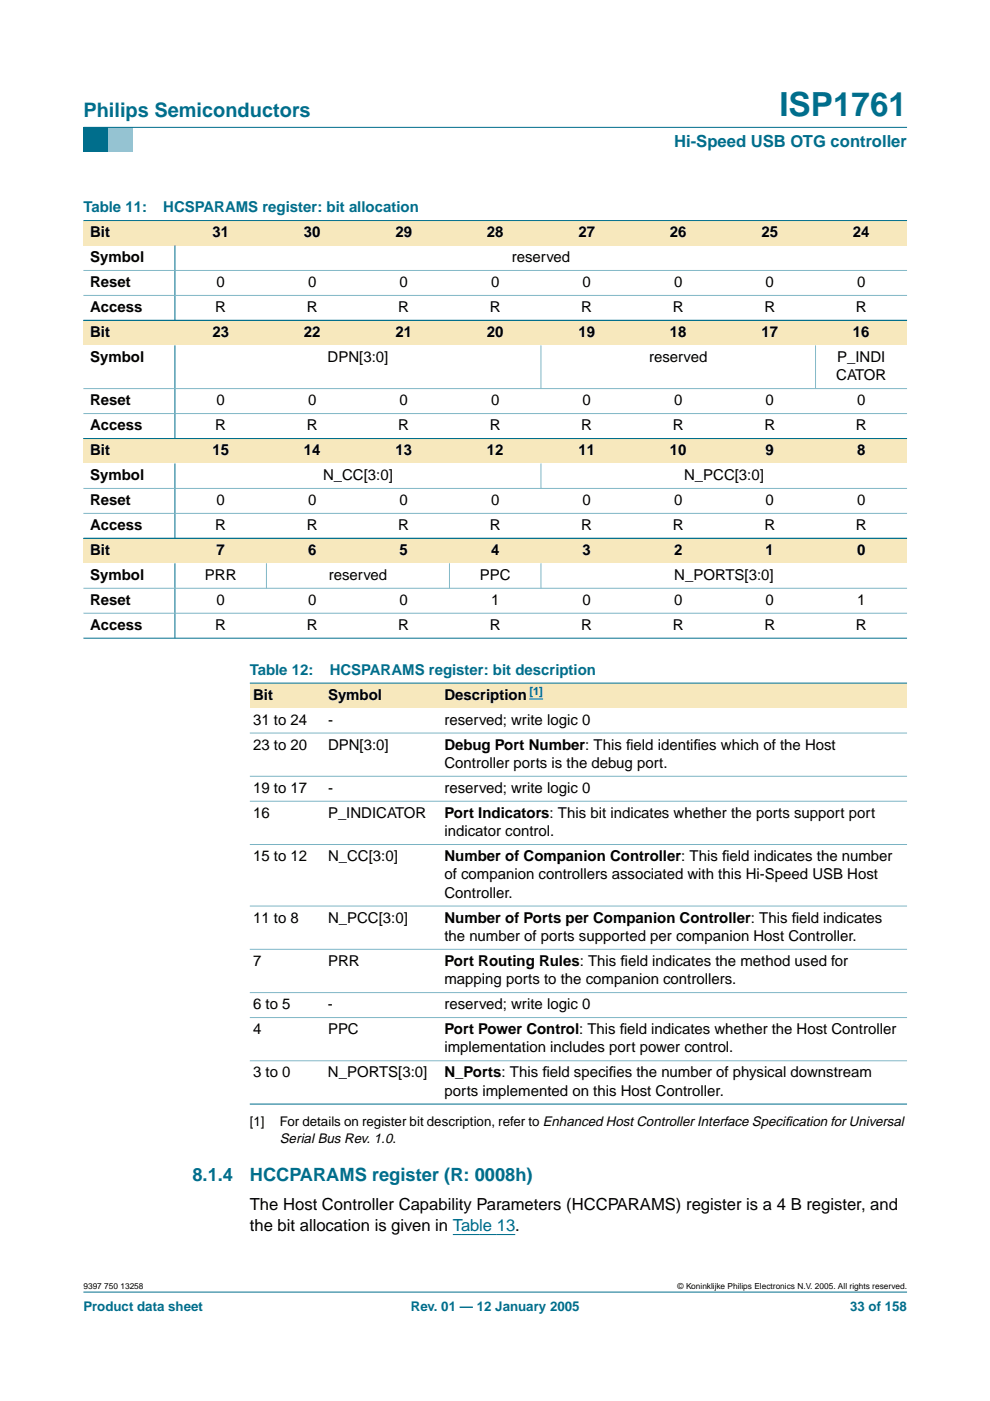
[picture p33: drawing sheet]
<svg xmlns="http://www.w3.org/2000/svg" width="210mm" height="297mm" viewBox="0 0 210 297" stroke-linecap="round" stroke-linejoin="round" font-family="sans-serif">
<defs><g id="words">
<text font-size="7.1" fill="#006e8c" x="165.2" y="24.7">ISP1761</text>
<text font-size="4.2" fill="#006e8c" x="17.7" y="24.9">Philips Semiconductors</text>
<g font-size="3.9" fill="#006e8c">
<text x="40.8" y="250.4">8.1.4</text>
<text x="53" y="250.4">HCCPARAMS register (R: 0008h)</text>
</g>
<text font-size="3.5" fill="#006e8c" x="142.9" y="31.1">Hi-Speed USB OTG controller</text>
<g font-size="3.5">
<text x="53" y="256.5">The Host Controller Capability Parameters (HCCPARAMS) register is a 4 B register, and</text>
<text x="53" y="261">the bit allocation is given in Table 13.</text>
</g>
<g font-size="3.2" fill="#006e8c">
<text x="17.7" y="45">Table 11:</text>
<text x="34.6" y="45">HCSPARAMS register: bit allocation</text>
<text x="53" y="143.1">Table 12:</text>
<text x="69.9" y="143.1">HCSPARAMS register: bit description</text>
</g>
<g font-size="3.2">
<text x="19.1" y="50.3">Bit</text>
<text x="45" y="50.3">31</text>
<text x="64.4" y="50.3">30</text>
<text x="83.8" y="50.3">29</text>
<text x="103.2" y="50.3">28</text>
<text x="122.6" y="50.3">27</text>
<text x="142" y="50.3">26</text>
<text x="161.4" y="50.3">25</text>
<text x="180.8" y="50.3">24</text>
<text x="19.1" y="55.6">Symbol</text>
<text x="108.5" y="55.6">reserved</text>
<text x="19.1" y="60.9">Reset</text>
<text x="45.9" y="60.9">0</text>
<text x="65.3" y="60.9">0</text>
<text x="84.7" y="60.9">0</text>
<text x="104.1" y="60.9">0</text>
<text x="123.5" y="60.9">0</text>
<text x="142.9" y="60.9">0</text>
<text x="162.3" y="60.9">0</text>
<text x="181.7" y="60.9">0</text>
<text x="19.1" y="71.5">Bit</text>
<text x="19.1" y="66.2">Access</text>
<text x="45" y="71.5">23</text>
<text x="45.6" y="66.2">R</text>
<text x="64.4" y="71.5">22</text>
<text x="65" y="66.2">R</text>
<text x="83.8" y="71.5">21</text>
<text x="84.5" y="66.2">R</text>
<text x="103.2" y="71.5">20</text>
<text x="103.9" y="66.2">R</text>
<text x="122.6" y="71.5">19</text>
<text x="123.3" y="66.2">R</text>
<text x="142" y="71.5">18</text>
<text x="142.7" y="66.2">R</text>
<text x="161.4" y="71.5">17</text>
<text x="162.1" y="66.2">R</text>
<text x="180.8" y="71.5">16</text>
<text x="181.5" y="66.2">R</text>
<text x="19.1" y="76.7">Symbol</text>
<text x="69.5" y="76.7">DPN[3:0]</text>
<text x="137.6" y="76.7">reserved</text>
<text x="177.5" y="76.7">P_INDI</text>
<text x="177.3" y="80.6">CATOR</text>
<text x="19.1" y="85.9">Reset</text>
<text x="45.9" y="85.9">0</text>
<text x="65.3" y="85.9">0</text>
<text x="84.7" y="85.9">0</text>
<text x="104.1" y="85.9">0</text>
<text x="123.5" y="85.9">0</text>
<text x="142.9" y="85.9">0</text>
<text x="162.3" y="85.9">0</text>
<text x="181.7" y="85.9">0</text>
<text x="19.1" y="91.2">Access</text>
<text x="45.6" y="91.2">R</text>
<text x="65" y="91.2">R</text>
<text x="84.5" y="91.2">R</text>
<text x="103.9" y="91.2">R</text>
<text x="123.3" y="91.2">R</text>
<text x="142.7" y="91.2">R</text>
<text x="162.1" y="91.2">R</text>
<text x="181.5" y="91.2">R</text>
<text x="19.1" y="96.5">Bit</text>
<text x="19.1" y="101.8">Symbol</text>
<text x="45" y="96.5">15</text>
<text x="64.4" y="96.5">14</text>
<text x="68.5" y="101.8">N_CC[3:0]</text>
<text x="83.8" y="96.5">13</text>
<text x="103.2" y="96.5">12</text>
<text x="122.6" y="96.5">11</text>
<text x="142" y="96.5">10</text>
<text x="145" y="101.8">N_PCC[3:0]</text>
<text x="162.3" y="96.5">9</text>
<text x="181.7" y="96.5">8</text>
<text x="19.1" y="107.1">Reset</text>
<text x="45.9" y="107.1">0</text>
<text x="65.3" y="107.1">0</text>
<text x="84.7" y="107.1">0</text>
<text x="104.1" y="107.1">0</text>
<text x="123.5" y="107.1">0</text>
<text x="142.9" y="107.1">0</text>
<text x="162.3" y="107.1">0</text>
<text x="181.7" y="107.1">0</text>
<text x="19.1" y="112.4">Access</text>
<text x="45.6" y="112.4">R</text>
<text x="65" y="112.4">R</text>
<text x="84.5" y="112.4">R</text>
<text x="103.9" y="112.4">R</text>
<text x="123.3" y="112.4">R</text>
<text x="142.7" y="112.4">R</text>
<text x="162.1" y="112.4">R</text>
<text x="181.5" y="112.4">R</text>
<text x="19.1" y="117.7">Bit</text>
<text x="45.9" y="117.7">7</text>
<text x="65.3" y="117.7">6</text>
<text x="84.7" y="117.7">5</text>
<text x="104.1" y="117.7">4</text>
<text x="123.5" y="117.7">3</text>
<text x="142.9" y="117.7">2</text>
<text x="162.3" y="117.7">1</text>
<text x="181.7" y="117.7">0</text>
<text x="19.1" y="123">Symbol</text>
<text x="43.4" y="123">PRR</text>
<text x="69.7" y="123">reserved</text>
<text x="101.7" y="123">PPC</text>
<text x="143" y="123">N_PORTS[3:0]</text>
<text x="19.1" y="128.3">Reset</text>
<text x="45.9" y="128.3">0</text>
<text x="65.3" y="128.3">0</text>
<text x="84.7" y="128.3">0</text>
<text x="104.1" y="128.3">1</text>
<text x="123.5" y="128.3">0</text>
<text x="142.9" y="128.3">0</text>
<text x="162.3" y="128.3">0</text>
<text x="181.7" y="128.3">1</text>
<text x="19.1" y="133.5">Access</text>
<text x="45.6" y="133.5">R</text>
<text x="65" y="133.5">R</text>
<text x="84.5" y="133.5">R</text>
<text x="103.9" y="133.5">R</text>
<text x="123.3" y="133.5">R</text>
<text x="142.7" y="133.5">R</text>
<text x="162.1" y="133.5">R</text>
<text x="181.5" y="133.5">R</text>
<text x="53.7" y="148.4">Bit</text>
<text x="69.5" y="148.4">Symbol</text>
<text x="94.2" y="148.4">Description</text>
<text x="53.7" y="153.7">31 to 24</text>
<text x="69.5" y="153.7">-</text>
<text x="94.2" y="153.7">reserved; write logic 0</text>
<text x="53.7" y="158.9">23 to 20</text>
<text x="69.5" y="158.9">DPN[3:0]</text>
<text x="94.2" y="158.9">Debug Port Number: This f</text>
<text x="132.7" y="158.9">ield identif</text>
<text x="147" y="158.9">ies which of the Host</text>
<text x="94.2" y="162.8">Controller ports is the debug port.</text>
<text x="53.7" y="168.1">19 to 17</text>
<text x="53.7" y="173.4">16</text>
<text x="69.5" y="168.1">-</text>
<text x="69.5" y="173.4">P_INDICATOR</text>
<text x="94.2" y="173.4">Port Indicators: This bit indicates whether the ports support port</text>
<text x="94.2" y="168.1">reserved; write logic 0</text>
<text x="94.2" y="177.3">indicator control.</text>
<text x="53.7" y="182.6">15 to 12</text>
<text x="69.5" y="182.6">N_CC[3:0]</text>
<text x="94.2" y="182.6">Number of Companion Controller: This f</text>
<text x="153.1" y="182.6">ield indicates the number</text>
<text x="94.2" y="186.5">of companion controllers associated with this Hi-Speed USB Host</text>
<text x="94.2" y="190.3">Controller.</text>
<text x="53.7" y="195.6">11 to 8</text>
<text x="69.5" y="195.6">N_PCC[3:0]</text>
<text x="94.2" y="195.6">Number of Ports per Companion Controller: This f</text>
<text x="167.9" y="195.6">ield indicates</text>
<text x="94.2" y="199.5">the number of ports supported per companion Host Controller.</text>
<text x="53.7" y="204.8">7</text>
<text x="69.5" y="204.8">PRR</text>
<text x="94.2" y="208.7">mapping ports to the companion controllers.</text>
<text x="94.2" y="204.8">Port Routing Rules: This f</text>
<text x="131.6" y="204.8">ield indicates the method used for</text>
<text x="53.7" y="214">6 to 5</text>
<text x="69.5" y="214">-</text>
<text x="94.2" y="214">reserved; write logic 0</text>
<text x="53.7" y="219.3">4</text>
<text x="69.5" y="219.3">PPC</text>
<text x="94.2" y="219.3">Port Power Control: This f</text>
<text x="131.4" y="219.3">ield indicates whether the Host Controller</text>
<text x="94.2" y="223.1">implementation includes port power control.</text>
<text x="53.7" y="228.4">3 to 0</text>
<text x="69.5" y="228.4">N_PORTS[3:0]</text>
<text x="94.2" y="228.4">N_Ports: This f</text>
<text x="94.2" y="232.3">ports implemented on this Host Controller.</text>
<text x="115" y="228.4">ield specif</text>
<text x="129.1" y="228.4">ies the number of physical downstream</text>
</g>
<g font-size="2.9">
<text x="166.5" y="238.8">ication for Universal</text>
<text x="59.3" y="242.3">Serial Bus Rev. 1.0.</text>
</g>
<g font-size="2.8">
<text x="53" y="238.8">[1]</text>
<text x="59.3" y="238.8">For details on register bit description, refer to Enhanced Host Controller Interface Specif</text>
</g>
<g font-size="2.8" fill="#006e8c">
<text x="17.7" y="278">Product data sheet</text>
<text x="87.1" y="278">Rev. 01 — 12 January 2005</text>
<text x="180.2" y="278">33 of 158</text>
</g>
<text font-size="2.4" fill="#00f" x="112.2" y="147.4">[1]</text>
<g font-size="1.8">
<text x="17.7" y="273.4">9397 750 13258</text>
<text x="143.7" y="273.4">© Koninklijke Philips Electronics N.V. 2005. All rights reserved.</text>
</g>
</g></defs>
<path d="M17.7 273.9h174.6z" fill="#006e8c" stroke="#006e8c" stroke-width=".21"/>
<path d="M17.7 27h5.3v5.3h-5.3z" fill-rule="evenodd" fill="#006e8c"/>
<path d="M23 27h5.3v5.3h-5.3z" fill-rule="evenodd" fill="#96c4d6"/>
<path d="M17.7 27h174.6z" fill="#006e8c" stroke="#006e8c" stroke-width=".21"/>
<path d="M96 261.8h13.2" fill="none" stroke="#00f" stroke-width=".21"/>
<g fill="#f7e8bd">
<path d="M17.7 46.8h19.4v5.3h-19.4z" fill-rule="evenodd"/>
<path d="M37.1 46.8h19.4v5.3h-19.4z" fill-rule="evenodd"/>
<path d="M56.5 46.8h19.4v5.3h-19.4z" fill-rule="evenodd"/>
<path d="M75.9 46.8h19.4v5.3h-19.4z" fill-rule="evenodd"/>
<path d="M95.3 46.8h19.4v5.3h-19.4z" fill-rule="evenodd"/>
<path d="M114.7 46.8h19.4v5.3h-19.4z" fill-rule="evenodd"/>
<path d="M134.1 46.8h19.4v5.3h-19.4z" fill-rule="evenodd"/>
<path d="M153.5 46.8h19.4v5.3h-19.4z" fill-rule="evenodd"/>
<path d="M172.9 46.8h19.4v5.3h-19.4z" fill-rule="evenodd"/>
<path d="M17.7 67.9h19.4v5.3h-19.4z" fill-rule="evenodd"/>
<path d="M37.1 67.9h19.4v5.3h-19.4z" fill-rule="evenodd"/>
<path d="M56.5 67.9h19.4v5.3h-19.4z" fill-rule="evenodd"/>
<path d="M75.9 67.9h19.4v5.3h-19.4z" fill-rule="evenodd"/>
<path d="M95.3 67.9h19.4v5.3h-19.4z" fill-rule="evenodd"/>
<path d="M114.7 67.9h19.4v5.3h-19.4z" fill-rule="evenodd"/>
<path d="M134.1 67.9h19.4v5.3h-19.4z" fill-rule="evenodd"/>
<path d="M153.5 67.9h19.4v5.3h-19.4z" fill-rule="evenodd"/>
<path d="M172.9 67.9h19.4v5.3h-19.4z" fill-rule="evenodd"/>
<path d="M17.7 93h19.4v5.3h-19.4z" fill-rule="evenodd"/>
<path d="M37.1 93h19.4v5.3h-19.4z" fill-rule="evenodd"/>
<path d="M56.5 93h19.4v5.3h-19.4z" fill-rule="evenodd"/>
<path d="M75.9 93h19.4v5.3h-19.4z" fill-rule="evenodd"/>
<path d="M95.3 93h19.4v5.3h-19.4z" fill-rule="evenodd"/>
<path d="M114.7 93h19.4v5.3h-19.4z" fill-rule="evenodd"/>
<path d="M134.1 93h19.4v5.3h-19.4z" fill-rule="evenodd"/>
<path d="M153.5 93h19.4v5.3h-19.4z" fill-rule="evenodd"/>
<path d="M172.9 93h19.4v5.3h-19.4z" fill-rule="evenodd"/>
<path d="M17.7 114.1h19.4v5.3h-19.4z" fill-rule="evenodd"/>
<path d="M37.1 114.1h19.4v5.3h-19.4z" fill-rule="evenodd"/>
<path d="M56.5 114.1h19.4v5.3h-19.4z" fill-rule="evenodd"/>
<path d="M75.9 114.1h19.4v5.3h-19.4z" fill-rule="evenodd"/>
<path d="M95.3 114.1h19.4v5.3h-19.4z" fill-rule="evenodd"/>
<path d="M114.7 114.1h19.4v5.3h-19.4z" fill-rule="evenodd"/>
<path d="M134.1 114.1h19.4v5.3h-19.4z" fill-rule="evenodd"/>
<path d="M153.5 114.1h19.4v5.3h-19.4z" fill-rule="evenodd"/>
<path d="M172.9 114.1h19.4v5.3h-19.4z" fill-rule="evenodd"/>
</g>
<g fill="#006e8c" stroke="#006e8c" stroke-width=".21">
<path d="M37.1 52.1v15.9z"/>
<path d="M17.7 46.8h174.6z"/>
<path d="M17.7 67.9h174.6z"/>
<path d="M37.1 73.2v19.8z"/>
<path d="M17.7 93h174.6z"/>
<path d="M37.1 98.3v15.9z"/>
<path d="M17.7 114.1h174.6z"/>
<path d="M37.1 119.4v16z"/>
<path d="M17.7 135.3h174.6z"/>
</g>
<g fill="#80b6c6" stroke="#80b6c6" stroke-width=".21">
<path d="M17.7 57.3h174.6z"/>
<path d="M17.7 62.6h174.6z"/>
<path d="M114.7 73.2v9.2z"/>
<path d="M172.9 73.2v9.2z"/>
<path d="M17.7 82.4h174.6z"/>
<path d="M17.7 87.7h174.6z"/>
<path d="M114.7 98.3v5.3z"/>
<path d="M17.7 103.6h174.6z"/>
<path d="M17.7 108.8h174.6z"/>
<path d="M56.5 119.4v5.4z"/>
<path d="M95.3 119.4v5.4z"/>
<path d="M114.7 119.4v5.4z"/>
<path d="M17.7 124.7h174.6z"/>
<path d="M17.7 130h174.6z"/>
</g>
<g fill="#f7e8bd">
<path d="M53 144.8h15.8v5.3h-15.8z" fill-rule="evenodd"/>
<path d="M68.8 144.8h24.7v5.3h-24.7z" fill-rule="evenodd"/>
<path d="M93.5 144.8h98.8v5.3h-98.8z" fill-rule="evenodd"/>
</g>
<path d="M112.2 148.2h2.9z" fill="#00f" stroke="#00f" stroke-width=".21"/>
<g fill="#006e8c" stroke="#006e8c" stroke-width=".21">
<path d="M53 144.8h139.3z"/>
<path d="M53 234.1h139.3z"/>
</g>
<g fill="#80b6c6" stroke="#80b6c6" stroke-width=".21">
<path d="M53 155.4h139.3z"/>
<path d="M53 164.6h139.3z"/>
<path d="M53 169.9h139.3z"/>
<path d="M53 179.1h139.3z"/>
<path d="M53 192.1h139.3z"/>
<path d="M53 201.3h139.3z"/>
<path d="M53 210.4h139.3z"/>
<path d="M53 215.7h139.3z"/>
<path d="M53 224.9h139.3z"/>
</g>
<use href="#words"/>
</svg>
